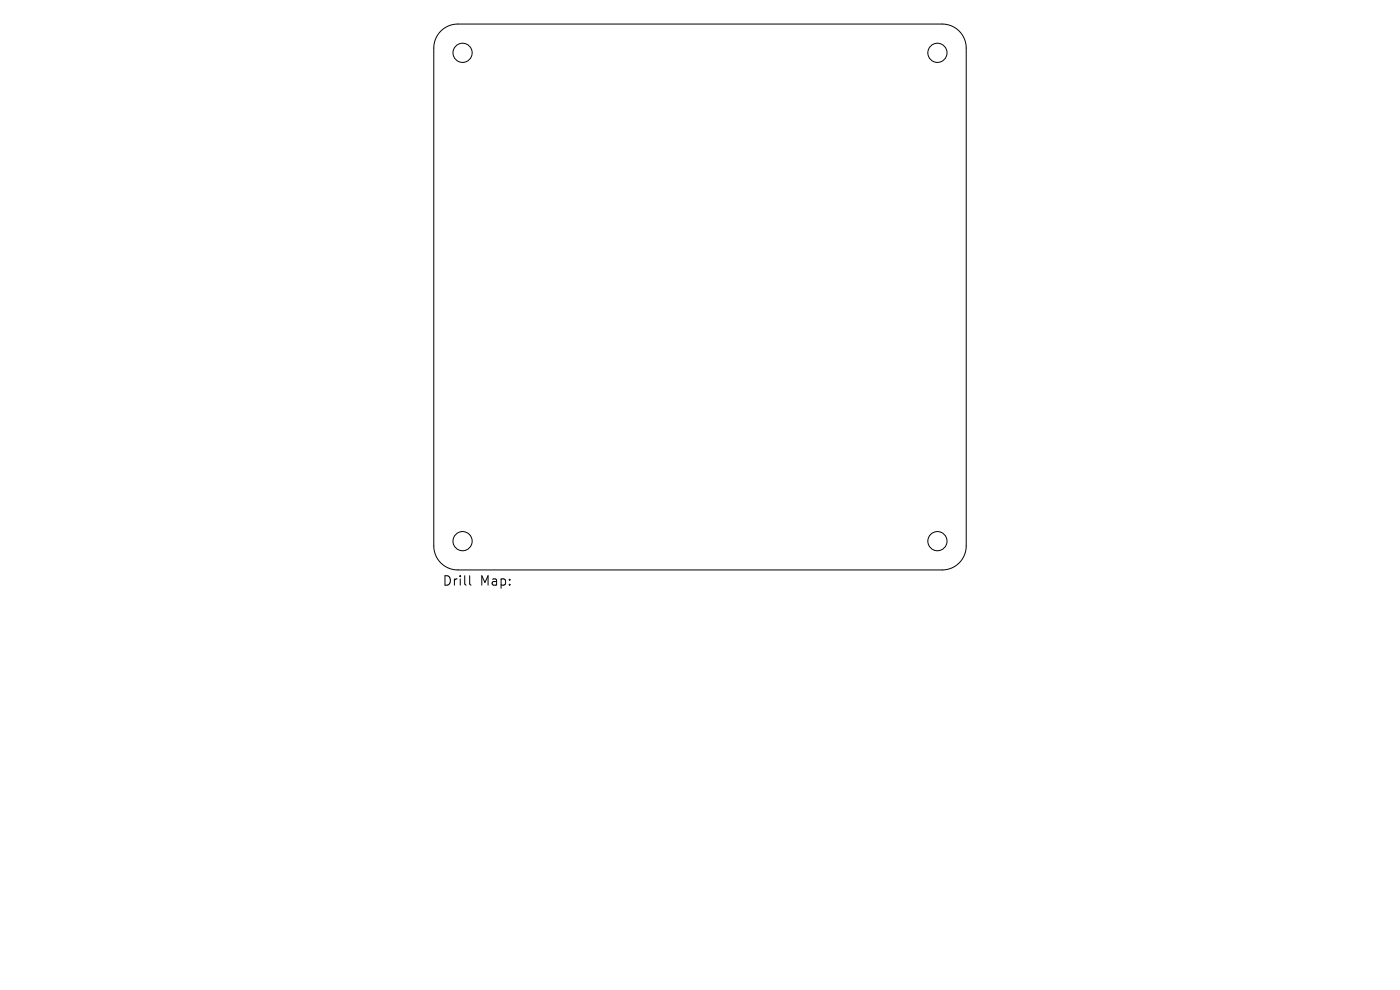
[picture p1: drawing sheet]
<svg xmlns="http://www.w3.org/2000/svg" width="297mm" height="210mm" viewBox="0 0 297 210" stroke-linecap="round" stroke-linejoin="round" font-family="sans-serif">
<defs><g id="words">
<g font-size="2.8">
<text x="93.9" y="124.5">Drill</text>
<text x="101.8" y="124.5">Map:</text>
</g>
</g></defs>
<g fill="none" stroke="#000" stroke-width=".21">
<path d="M93.6 6.5a5.1 5.1 0 0 1 3.5-1.4h102.8a5.1 5.1 0 0 1 5.1 5.1v105.6a5.1 5.1 0 0 1-5.1 5.1h-102.7a5.1 5.1 0 0 1-5.2-5.1v-105.6a5.1 5.1 0 0 1 1.6-3.7zM99.6 122.1v1.7l.3 .3"/>
<circle cx="98.1" cy="11.2" r="2.04"/>
<circle cx="198.9" cy="11.2" r="2.04"/>
<circle cx="98.1" cy="114.8" r="2.04"/>
<circle cx="198.9" cy="114.8" r="2.04"/>
</g>
<use href="#words"/>
</svg>
